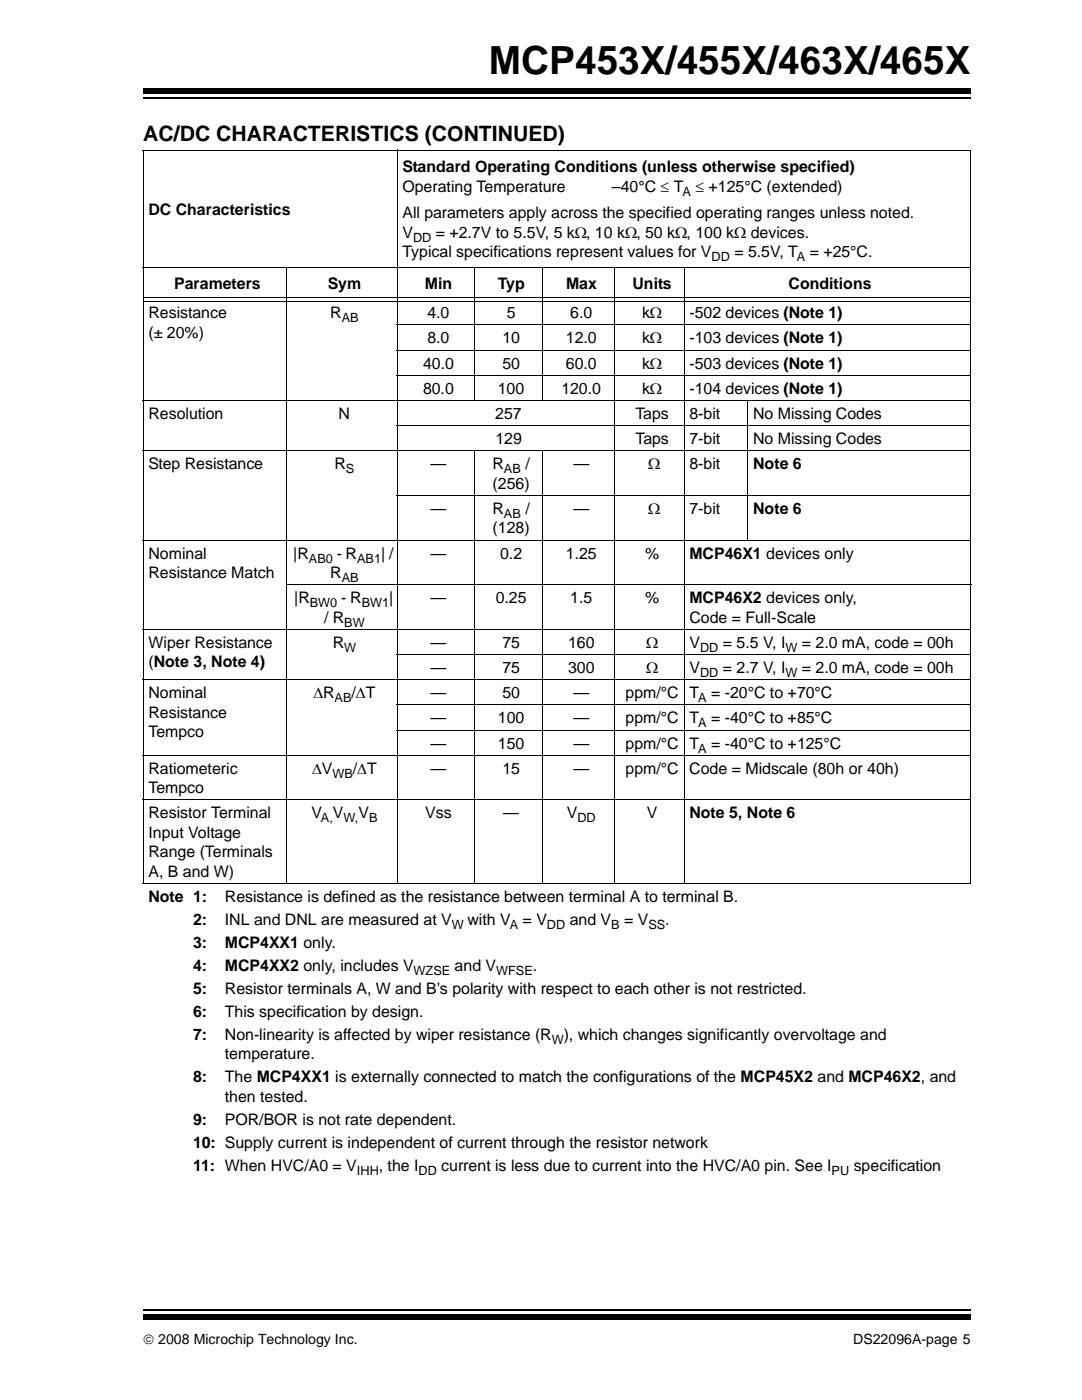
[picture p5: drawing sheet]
<svg xmlns="http://www.w3.org/2000/svg" width="216mm" height="279mm" viewBox="0 0 216 279" stroke-linecap="round" stroke-linejoin="round" font-family="sans-serif">
<defs><g id="words">
<text font-size="7.7" x="97.5" y="14.7">MCP453X/455X/463X/465X</text>
<text font-size="4.2" x="28.6" y="28.2">AC/DC CHARACTERISTICS (CONTINUED)</text>
<g font-size="3.2">
<text x="80.3" y="34.4">Standard Operating Conditions (unless otherwise specified)</text>
<text x="80.3" y="38.3">Operating Temperature</text>
<text x="122.1" y="38.3">–40°C ≤ T</text>
<text x="138.8" y="38.3">≤ +125°C (extended)</text>
<text x="29.6" y="42.9">DC Characteristics</text>
<text x="80.3" y="43.6">All parameters apply across the specified operating ranges unless noted.</text>
<text x="80.3" y="47.4">V</text>
<text x="87" y="47.4">= +2.7V to 5.5V, 5 kΩ, 10 kΩ, 50 kΩ, 100 kΩ devices.</text>
<text x="80.3" y="51.3">Typical specifications represent values for V</text>
<text x="146.5" y="51.3">= 5.5V, T</text>
<text x="161.6" y="51.3">= +25°C.</text>
<text x="34.8" y="57.8">Parameters</text>
<text x="65.4" y="57.8">Sym</text>
<text x="84.8" y="57.8">Min</text>
<text x="99.3" y="57.8">Typ</text>
<text x="112.9" y="57.8">Max</text>
<text x="126.2" y="57.8">Units</text>
<text x="157.3" y="57.8">Conditions</text>
<text x="29.6" y="63.5">Resistance</text>
<text x="65.9" y="63.5">R</text>
<text x="85.3" y="63.5">4.0</text>
<text x="101.1" y="63.5">5</text>
<text x="113.8" y="63.5">6.0</text>
<text x="128.1" y="63.5">kΩ</text>
<text x="137.6" y="63.5">-502 devices (Note 1)</text>
<text x="29.6" y="67.4">(± 20%)</text>
<text x="85.3" y="68.5">8.0</text>
<text x="100.2" y="68.5">10</text>
<text x="112.9" y="68.5">12.0</text>
<text x="128.1" y="68.5">kΩ</text>
<text x="137.6" y="68.5">-103 devices (Note 1)</text>
<text x="84.4" y="73.6">40.0</text>
<text x="100.2" y="73.6">50</text>
<text x="112.9" y="73.6">60.0</text>
<text x="128.1" y="73.6">kΩ</text>
<text x="137.6" y="73.6">-503 devices (Note 1)</text>
<text x="29.6" y="83.6">Resolution</text>
<text x="67.6" y="83.6">N</text>
<text x="84.4" y="78.6">80.0</text>
<text x="98.8" y="83.6">257</text>
<text x="99.3" y="78.6">100</text>
<text x="112" y="78.6">120.0</text>
<text x="126.8" y="83.6">Taps</text>
<text x="128.1" y="78.6">kΩ</text>
<text x="137.6" y="83.6">8-bit</text>
<text x="137.6" y="78.6">-104 devices (Note 1)</text>
<text x="150.3" y="83.6">No Missing Codes</text>
<text x="98.8" y="88.6">129</text>
<text x="126.8" y="88.6">Taps</text>
<text x="137.6" y="88.6">7-bit</text>
<text x="150.3" y="88.6">No Missing Codes</text>
<text x="29.6" y="93.7">Step Resistance</text>
<text x="66.7" y="93.7">R</text>
<text x="85.9" y="93.7">—</text>
<text x="98.3" y="93.7">R</text>
<text x="104.8" y="93.7">/</text>
<text x="114.4" y="93.7">—</text>
<text x="129.3" y="93.7">Ω</text>
<text x="137.6" y="93.7">8-bit</text>
<text x="150.3" y="93.7">Note 6</text>
<text x="98.3" y="97.5">(256)</text>
<text x="85.9" y="102.6">—</text>
<text x="98.3" y="102.6">R</text>
<text x="98.3" y="106.4">(128)</text>
<text x="104.8" y="102.6">/</text>
<text x="114.4" y="102.6">—</text>
<text x="129.3" y="102.6">Ω</text>
<text x="137.6" y="102.6">7-bit</text>
<text x="150.3" y="102.6">Note 6</text>
<text x="29.6" y="111.5">Nominal</text>
<text x="58.5" y="111.5">|R</text>
<text x="67.2" y="111.5">- R</text>
<text x="76.1" y="111.5">| /</text>
<text x="85.9" y="111.5">—</text>
<text x="99.8" y="111.5">0.2</text>
<text x="112.9" y="111.5">1.25</text>
<text x="128.7" y="111.5">%</text>
<text x="137.6" y="111.5">MCP46X1 devices only</text>
<text x="29.6" y="115.4">Resistance Match</text>
<text x="65.9" y="115.4">R</text>
<text x="58.7" y="120.4">|R</text>
<text x="64.7" y="124.3">/ R</text>
<text x="68.1" y="120.4">- R</text>
<text x="77.7" y="120.4">|</text>
<text x="85.9" y="120.4">—</text>
<text x="98.9" y="120.4">0.25</text>
<text x="113.8" y="120.4">1.5</text>
<text x="128.7" y="120.4">%</text>
<text x="137.6" y="120.4">MCP46X2 devices only,</text>
<text x="137.6" y="124.3">Code = Full-Scale</text>
<text x="29.6" y="129.3">Wiper Resistance</text>
<text x="66.4" y="129.3">R</text>
<text x="85.9" y="129.3">—</text>
<text x="100.2" y="129.3">75</text>
<text x="113.3" y="129.3">160</text>
<text x="128.9" y="129.3">Ω</text>
<text x="137.6" y="129.3">V</text>
<text x="144.2" y="129.3">= 5.5 V, I</text>
<text x="160" y="129.3">= 2.0 mA, code = 00h</text>
<text x="29.6" y="133.2">(Note 3, Note 4)</text>
<text x="85.9" y="134.3">—</text>
<text x="100.2" y="134.3">75</text>
<text x="113.3" y="134.3">300</text>
<text x="128.9" y="134.3">Ω</text>
<text x="137.6" y="134.3">V</text>
<text x="144.2" y="134.3">= 2.7 V, I</text>
<text x="160" y="134.3">= 2.0 mA, code = 00h</text>
<text x="29.6" y="139.3">Nominal</text>
<text x="29.6" y="143.2">Resistance</text>
<text x="62.5" y="139.3">ΔR</text>
<text x="70.1" y="139.3">/ΔT</text>
<text x="85.9" y="139.3">—</text>
<text x="100.2" y="139.3">50</text>
<text x="114.4" y="139.3">—</text>
<text x="124.8" y="139.3">ppm/°C T</text>
<text x="141.9" y="139.3">= -20°C to +70°C</text>
<text x="29.6" y="147.1">Tempco</text>
<text x="85.9" y="144.4">—</text>
<text x="85.9" y="149.4">—</text>
<text x="99.4" y="144.4">100</text>
<text x="99.4" y="149.4">150</text>
<text x="114.4" y="144.4">—</text>
<text x="114.4" y="149.4">—</text>
<text x="124.8" y="144.4">ppm/°C T</text>
<text x="124.8" y="149.4">ppm/°C T</text>
<text x="141.9" y="144.4">= -40°C to +85°C</text>
<text x="141.9" y="149.4">= -40°C to +125°C</text>
<text x="29.6" y="154.4">Ratiometeric</text>
<text x="62.3" y="154.4">ΔV</text>
<text x="70.4" y="154.4">/ΔT</text>
<text x="85.9" y="154.4">—</text>
<text x="100.2" y="154.4">15</text>
<text x="114.4" y="154.4">—</text>
<text x="124.8" y="154.4">ppm/°C Code = Midscale (80h or 40h)</text>
<text x="29.6" y="158.3">Tempco</text>
<text x="29.6" y="163.3">Resistor Terminal</text>
<text x="29.6" y="167.2">Input Voltage</text>
<text x="62.1" y="163.3">V V</text>
<text x="71.5" y="163.3">V</text>
<text x="84.9" y="163.3">Vss</text>
<text x="100.4" y="163.3">—</text>
<text x="113.1" y="163.3">V</text>
<text x="129.1" y="163.3">V</text>
<text x="137.6" y="163.3">Note 5, Note 6</text>
<text x="29.6" y="171.1">Range (Terminals</text>
<text x="29.6" y="175">A, B and W)</text>
<text x="29.6" y="180">Note 1:</text>
<text x="38.5" y="184.6">2:</text>
<text x="44.9" y="180">Resistance is defined as the resistance between terminal A to terminal B.</text>
<text x="44.9" y="184.6">INL and DNL are measured at V</text>
<text x="93.3" y="184.6">with V</text>
<text x="104.3" y="184.6">= V</text>
<text x="113.7" y="184.6">and V</text>
<text x="124.5" y="184.6">= V</text>
<text x="132.8" y="184.6">.</text>
<text x="38.5" y="189.2">3:</text>
<text x="44.9" y="189.2">MCP4XX1 only.</text>
<text x="38.5" y="193.8">4:</text>
<text x="44.9" y="193.8">MCP4XX2 only, includes V</text>
<text x="90.7" y="193.8">and V</text>
<text x="106.3" y="193.8">.</text>
<text x="38.5" y="198.4">5:</text>
<text x="38.5" y="202.9">6:</text>
<text x="44.9" y="198.4">Resistor terminals A, W and B’s polarity with respect to each other is not restricted.</text>
<text x="44.9" y="202.9">This specification by design.</text>
<text x="38.5" y="207.5">7:</text>
<text x="44.9" y="207.5">Non-linearity is affected by wiper resistance (R</text>
<text x="112.5" y="207.5">), which changes significantly overvoltage and</text>
<text x="38.5" y="216">8:</text>
<text x="44.9" y="211.4">temperature.</text>
<text x="44.9" y="216">The MCP4XX1 is externally connected to match the configurations of the MCP45X2 and MCP46X2, and</text>
<text x="44.9" y="219.9">then tested.</text>
<text x="38.5" y="224.5">9:</text>
<text x="44.9" y="224.5">POR/BOR is not rate dependent.</text>
<text x="38.5" y="229">10: Supply current is independent of current through the resistor network</text>
<text x="38.5" y="233.6">11: When HVC/A0 = V</text>
<text x="75.6" y="233.6">, the I</text>
<text x="88.1" y="233.6">current is less due to current into the HVC/A0 pin. See I</text>
<text x="170.3" y="233.6">specification</text>
</g>
<g font-size="2.8">
<text x="28.6" y="268.1">© 2008 Microchip Technology Inc.</text>
<text x="170.2" y="268.1">DS22096A-page 5</text>
</g>
<g font-size="2.5">
<text x="136.2" y="39.1">A</text>
<text x="82.4" y="48.2">DD</text>
<text x="142" y="52.1">DD</text>
<text x="159" y="52.1">A</text>
<text x="68.2" y="64.3">AB</text>
<text x="69" y="94.4">S</text>
<text x="100.6" y="94.4">AB</text>
<text x="100.6" y="103.4">AB</text>
<text x="61.6" y="112.3">AB0</text>
<text x="71.3" y="112.3">AB1</text>
<text x="68.2" y="116.1">AB</text>
<text x="61.8" y="121.2">BW0</text>
<text x="68.7" y="125.1">BW</text>
<text x="72.2" y="121.2">BW1</text>
<text x="68.6" y="130.1">W</text>
<text x="139.7" y="130.1">DD</text>
<text x="156.7" y="130.1">W</text>
<text x="139.7" y="135.1">DD</text>
<text x="156.7" y="135.1">W</text>
<text x="66.8" y="140.1">AB</text>
<text x="139.3" y="140.1">A</text>
<text x="139.3" y="145.2">A</text>
<text x="66.3" y="155.2">WB</text>
<text x="139.3" y="150.2">A</text>
<text x="64.1" y="164.1">A,</text>
<text x="68.6" y="164.1">W,</text>
<text x="73.6" y="164.1">B</text>
<text x="115.2" y="164.1">DD</text>
<text x="90.2" y="185.4">W</text>
<text x="101.7" y="185.4">A</text>
<text x="109.1" y="185.4">DD</text>
<text x="122" y="185.4">B</text>
<text x="129.4" y="185.4">SS</text>
<text x="82.5" y="194.6">WZSE</text>
<text x="99" y="194.6">WFSE</text>
<text x="110.1" y="208.3">W</text>
<text x="71.2" y="234.4">IHH</text>
<text x="83.5" y="234.4">DD</text>
<text x="165.9" y="234.4">PU</text>
</g>
</g></defs>
<path d="M28.6 261.4h165.1" fill="none" stroke="#000" stroke-width=".36"/>
<path d="M28.6 262.4h165.1v1h-165.1z" fill="#000"/>
<path d="M28.6 17.3h165.1v5.4h-165.1z" fill="#fff"/>
<path d="M28.6 19.6h165.1" fill="none" stroke="#000" stroke-width=".36"/>
<path d="M28.6 17.7h165.1v1h-165.1z" fill="#000"/>
<g fill="none" stroke="#000" stroke-width=".2">
<path d="M28.5 30h165.3M28.6 30.1v146.1M79.2 29.9v146.5M193.7 30.1v146.1M28.5 53.4h165.3M28.7 59.4h164.9M57.1 53.3v123.1M94.7 53.3v26.7M108.3 53.3v26.7M122.7 53.3v123.1M136.5 53.3v123.1M28.5 79.9h165.3"/>
<path d="M28.7 60.2h164.9M79.2 64.8h114.6M79.2 69.8h114.6M79.2 74.9h114.6M149.2 79.8v28.1M28.5 90h165.3M79.2 84.9h114.6M79.2 98.9h114.6M94.7 89.9v86.5M108.3 89.9v86.5M28.5 107.8h165.3M57.1 116.7h136.7"/>
<path d="M28.5 125.6h165.3M28.5 135.6h165.3M79.2 130.6h114.6M28.5 150.7h165.3M28.5 159.6h165.3M79.2 140.7h114.6M79.2 145.7h114.6M28.5 176.3h165.3"/>
</g>
<use href="#words"/>
</svg>
